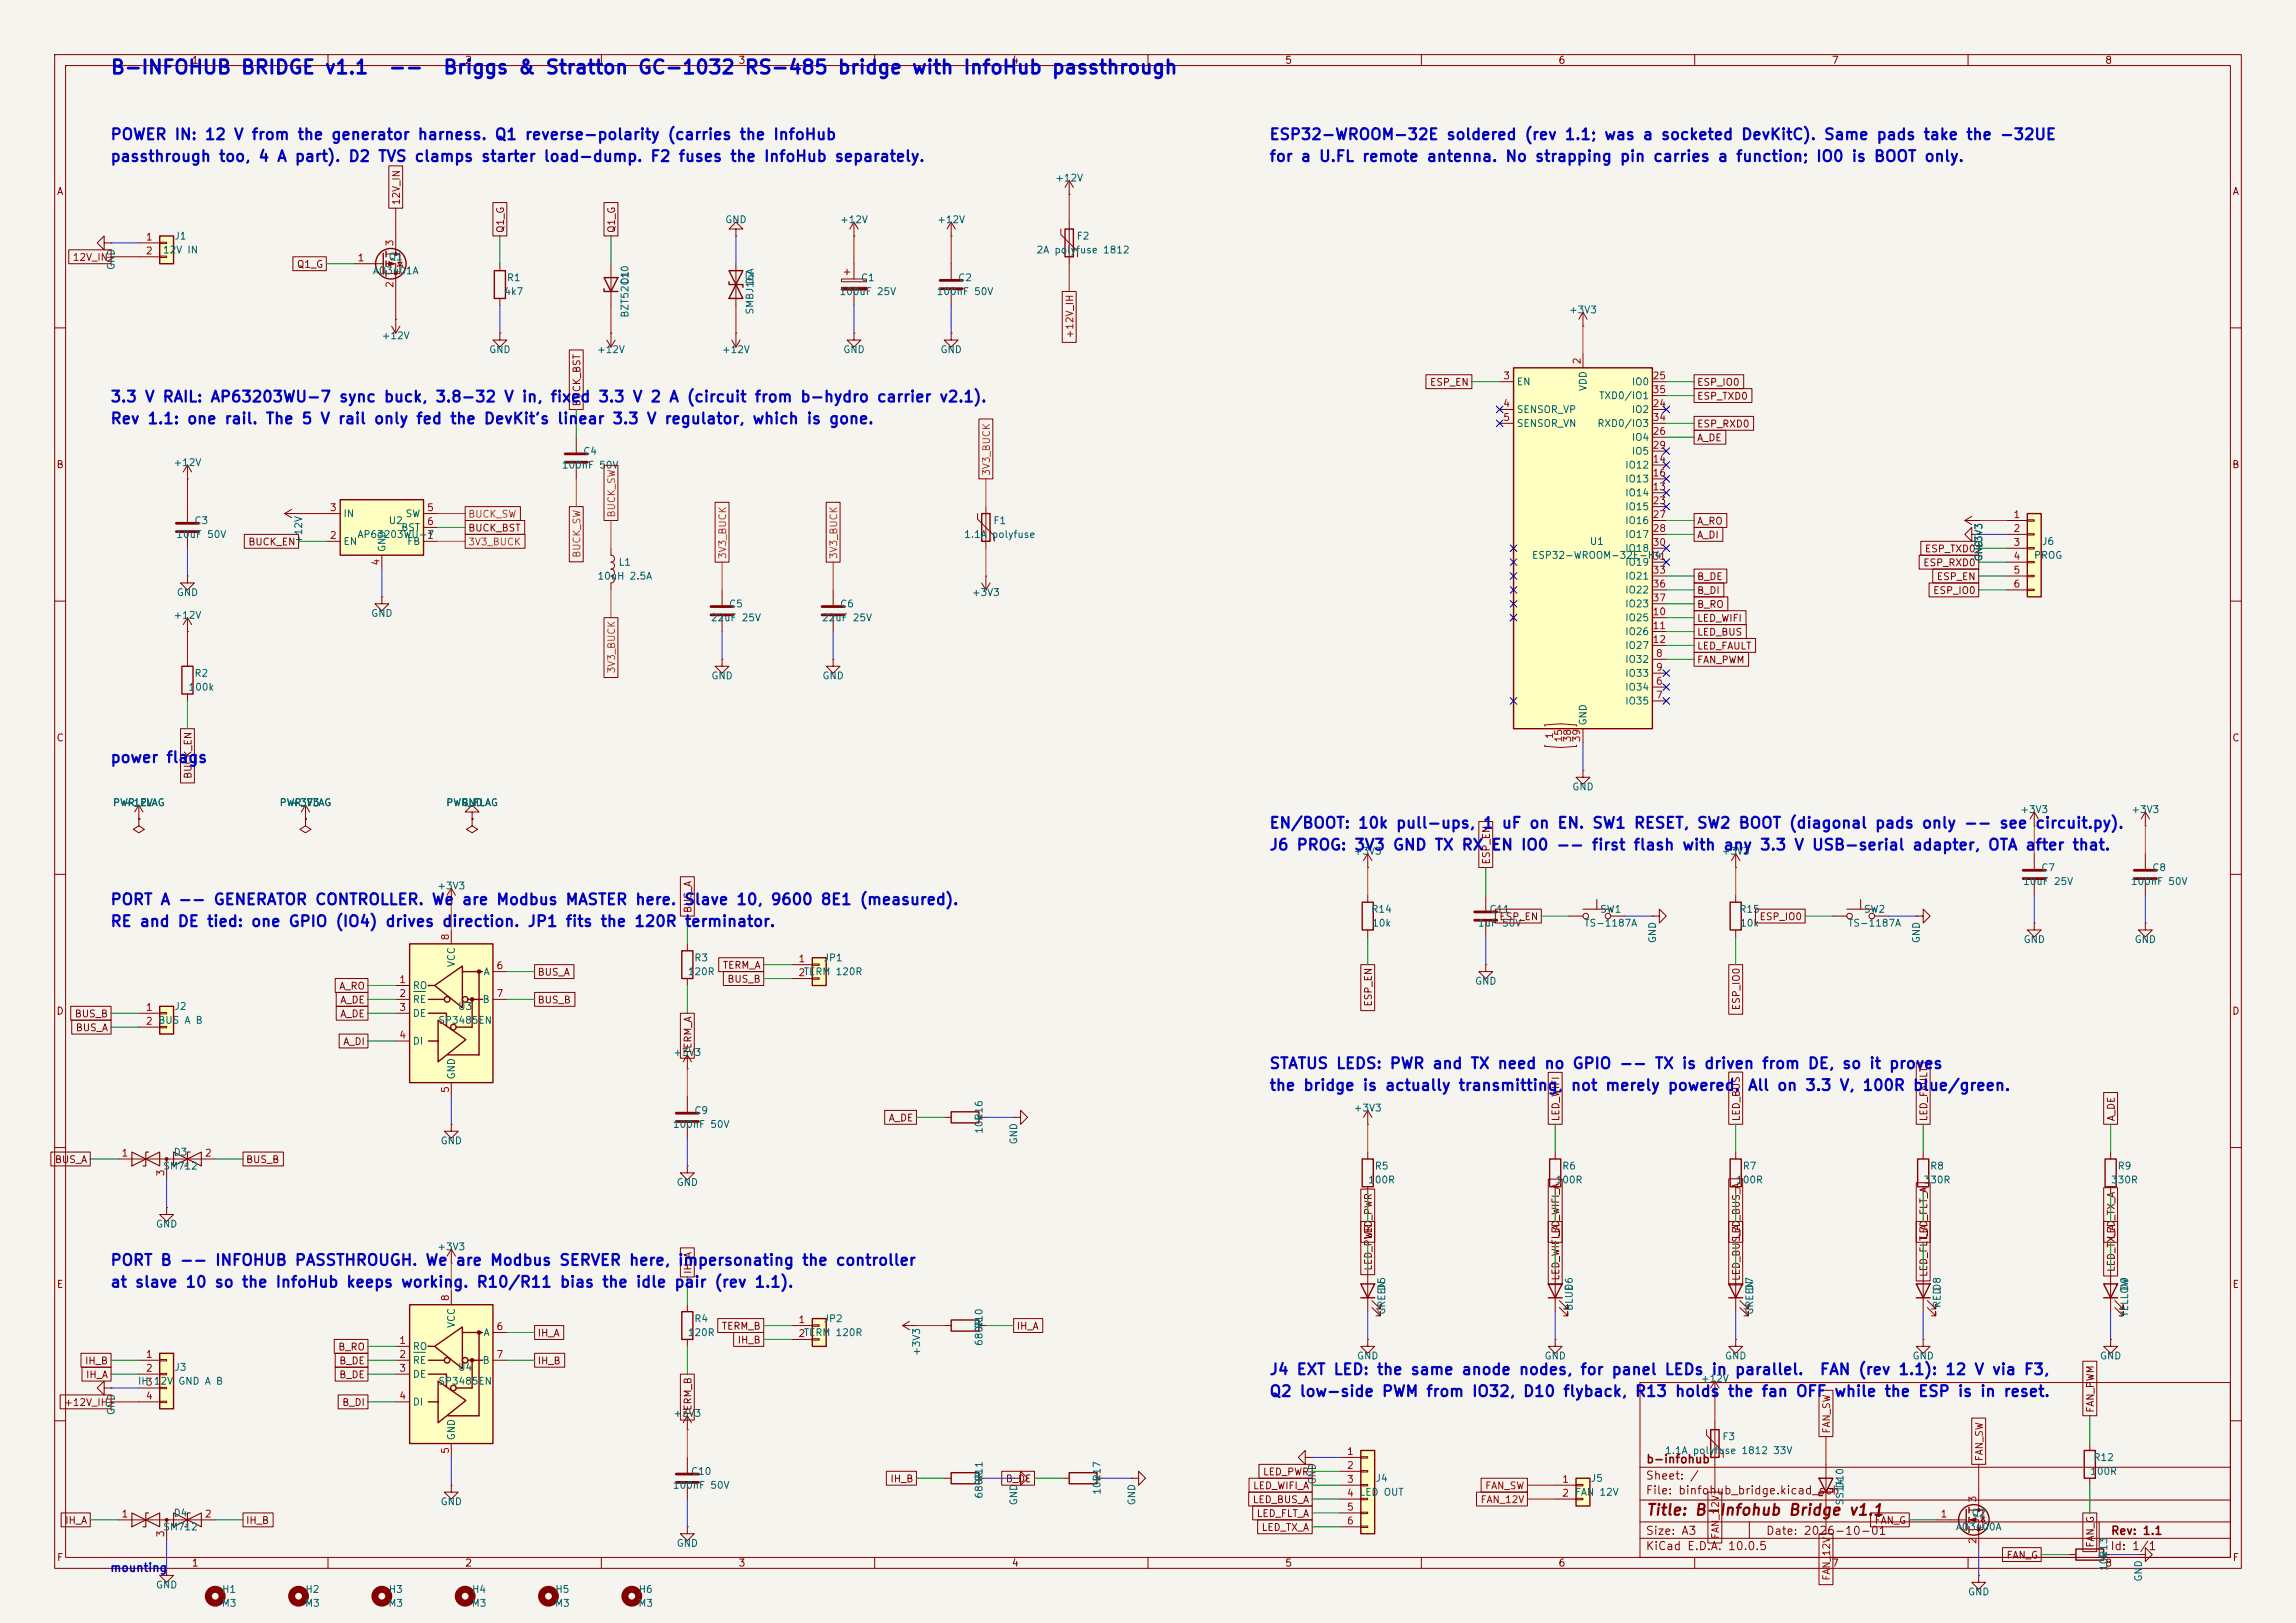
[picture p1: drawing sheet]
<svg xmlns="http://www.w3.org/2000/svg" width="420mm" height="297mm" viewBox="0 0 420 297" stroke-linecap="round" stroke-linejoin="round" font-family="sans-serif">
<defs><g id="words">
<g font-size="2.5" fill="#0000c2">
<text x="20.1" y="14.2">B-INFOHUB BRIDGE v1.1</text>
<text x="70.9" y="14.2">--</text>
<text x="80.9" y="14.2">Briggs &amp; Stratton GC-1032 RS-485 bridge with InfoHub passthrough</text>
</g>
<g font-size="2" fill="#0000c2">
<text x="20.1" y="26.1">POWER IN: 12 V from the generator harness. Q1 reverse-polarity (carries the InfoHub</text>
<text x="232.1" y="26.1">ESP32-WROOM-32E soldered (rev 1.1; was a socketed DevKitC). Same pads take the -32UE</text>
<text x="20.1" y="30.1">passthrough too, 4 A part). D2 TVS clamps starter load-dump. F2 fuses the InfoHub separately.</text>
<text x="232.1" y="30.1">for a U.FL remote antenna. No strapping pin carries a function; IO0 is BOOT only.</text>
<text x="20.1" y="74.1">3.3 V RAIL: AP63203WU-7 sync buck, 3.8-32 V in, fixed 3.3 V 2 A (circuit from b-hydro carrier v2.1).</text>
<text x="20.1" y="78.1">Rev 1.1: one rail. The 5 V rail only fed the DevKit's linear 3.3 V regulator, which is gone.</text>
<text x="20.1" y="140.1">power flags</text>
<text x="232.1" y="152.1">EN/BOOT: 10k pull-ups,</text>
<text x="271.1" y="152.1">1</text>
<text x="274.5" y="152.1">uF on EN. SW1 RESET, SW2 BOOT (diagonal pads only -- see</text>
<text x="372.2" y="152.1">circuit.py).</text>
<text x="232.1" y="156.1">J6 PROG: 3V3 GND TX RX EN IO0 -- first flash with any 3.3 V USB-serial adapter, OTA after that.</text>
<text x="20.1" y="166.1">PORT A -- GENERATOR CONTROLLER. We are Modbus MASTER here.</text>
<text x="125" y="166.1">Slave 10, 9600 8E1 (measured).</text>
<text x="20.1" y="170.1">RE and DE tied: one GPIO (IO4) drives direction. JP1 fits the 120R terminator.</text>
<text x="232.1" y="196.1">STATUS LEDS: PWR and TX need no GPIO -- TX is driven from DE, so it proves</text>
<text x="232.1" y="200.1">the bridge is actually transmitting,</text>
<text x="287.2" y="200.1">not merely powered.</text>
<text x="319.6" y="200.1">All on 3.3 V, 100R blue/green.</text>
<text x="20.1" y="232.1">PORT B -- INFOHUB PASSTHROUGH. We</text>
<text x="83.2" y="232.1">are Modbus SERVER here, impersonating the controller</text>
<text x="20.1" y="236.1">at slave 10 so the InfoHub keeps working. R10/R11 bias the idle pair (rev 1.1).</text>
<text x="232.1" y="252.1">J4 EXT LED: the same anode nodes, for panel LEDs in parallel.</text>
<text x="232.1" y="256.1">Q2 low-side PWM from IO32, D10 flyback, R13 holds the fan OFF</text>
<text x="332.7" y="252.1">FAN (rev 1.1): 12 V via F3,</text>
<text x="335.4" y="256.1">while the ESP is in reset.</text>
</g>
<text font-size="2" fill="#840000" x="301" y="277.8">Title: B-Infohub Bridge v1.1</text>
<g font-size="1.5" fill="#840000">
<text x="301" y="268.1">b-infohub</text>
<text x="300.9" y="273.8">File: binfohub_bridge.kicad_sch</text>
<text x="300.9" y="271.1">Sheet: /</text>
<text x="300.9" y="281.2">Size: A3</text>
<text x="322.9" y="281.2">Date: 2026-10-01</text>
<text x="386" y="281.2">Rev: 1.1</text>
<text x="300.9" y="284">KiCad E.D.A. 10.0.5</text>
<text x="385.9" y="284">Id: 1/1</text>
</g>
<text font-size="1.5" fill="#0000c2" x="20" y="288">mounting</text>
<g font-size="1.3" fill="#840000">
<text x="35" y="12">1</text>
<text x="85" y="12">2</text>
<text x="135" y="12">3</text>
<text x="185" y="12">4</text>
<text x="235" y="12">5</text>
<text x="285" y="12">6</text>
<text x="335" y="12">7</text>
<text x="385" y="12">8</text>
<text x="10.3" y="36">A</text>
<text x="408.3" y="36">A</text>
<text x="92.5" y="42.7" transform="rotate(-90 92.5 42.7)">Q1_G</text>
<text x="112.8" y="42.7" transform="rotate(-90 112.8 42.7)">Q1_G</text>
<text x="54.2" y="49.3">Q1_G</text>
<text x="261.5" y="70.9">ESP_EN</text>
<text x="310.3" y="70.9">ESP_IO0</text>
<text x="106.5" y="74.5" transform="rotate(-90 106.5 74.5)">BUCK_BST</text>
<text x="310.3" y="73.4">ESP_TXD0</text>
<text x="310.3" y="78.5">ESP_RXD0</text>
<text x="310.3" y="81.1">A_DE</text>
<text x="10.2" y="86">B</text>
<text x="408.2" y="86">B</text>
<text x="45.3" y="100.1">BUCK_EN</text>
<text x="85.5" y="97.6">BUCK_BST</text>
<text x="310.3" y="98.8">A_DI</text>
<text x="310.3" y="96.3">A_RO</text>
<text x="352" y="101.4">ESP_TXD0</text>
<text x="310.3" y="106.5">B_DE</text>
<text x="351.7" y="103.9">ESP_RXD0</text>
<text x="354.2" y="106.5">ESP_EN</text>
<text x="310.3" y="111.5">B_RO</text>
<text x="310.3" y="109">B_DI</text>
<text x="353.5" y="109">ESP_IO0</text>
<text x="310.3" y="119.2">LED_FAULT</text>
<text x="310.3" y="116.6">LED_BUS</text>
<text x="310.3" y="114.1">LED_WIFI</text>
<text x="310.3" y="121.7">FAN_PWM</text>
<text x="10.2" y="136">C</text>
<text x="408.2" y="136">C</text>
<text x="35.3" y="142.6" transform="rotate(-90 35.3 142.6)">BUCK_EN</text>
<text x="272.8" y="158.3" transform="rotate(-90 272.8 158.3)">ESP_EN</text>
<text x="126.8" y="167.2" transform="rotate(-90 126.8 167.2)">BUS_A</text>
<text x="274.2" y="168.7">ESP_EN</text>
<text x="321.8" y="168.7">ESP_IO0</text>
<text x="98.2" y="178.9">BUS_A</text>
<text x="132.1" y="177.6">TERM_A</text>
<text x="10.2" y="186">D</text>
<text x="61.9" y="181.4">A_RO</text>
<text x="62.1" y="183.9">A_DE</text>
<text x="98.2" y="183.9">BUS_B</text>
<text x="132.9" y="180.1">BUS_B</text>
<text x="251.2" y="184.3" transform="rotate(-90 251.2 184.3)">ESP_EN</text>
<text x="318.6" y="185" transform="rotate(-90 318.6 185)">ESP_IO0</text>
<text x="408.2" y="186">D</text>
<text x="13.6" y="186.5">BUS_B</text>
<text x="13.8" y="189">BUS_A</text>
<text x="62.1" y="186.5">A_DE</text>
<text x="62.7" y="191.6">A_DI</text>
<text x="126.8" y="193" transform="rotate(-90 126.8 193)">TERM_A</text>
<text x="162.5" y="205.5">A_DE</text>
<text x="285.5" y="205.3" transform="rotate(-90 285.5 205.3)">LED_WIFI</text>
<text x="318.6" y="205.3" transform="rotate(-90 318.6 205.3)">LED_BUS</text>
<text x="352.8" y="205.3" transform="rotate(-90 352.8 205.3)">LED_FAULT</text>
<text x="387.1" y="205.3" transform="rotate(-90 387.1 205.3)">A_DE</text>
<text x="9.9" y="213.1">BUS_A</text>
<text x="44.9" y="213.1">BUS_B</text>
<text x="251.2" y="226.9" transform="rotate(-90 251.2 226.9)">LED_PWR</text>
<text x="285.5" y="226.9" transform="rotate(-90 285.5 226.9)">LED_WIFI_A</text>
<text x="318.6" y="226.9" transform="rotate(-90 318.6 226.9)">LED_BUS_A</text>
<text x="352.8" y="226.9" transform="rotate(-90 352.8 226.9)">LED_FLT_A</text>
<text x="387.1" y="226.9" transform="rotate(-90 387.1 226.9)">LED_TX_A</text>
<text x="126.8" y="233.2" transform="rotate(-90 126.8 233.2)">IH_A</text>
<text x="251.2" y="232.6" transform="rotate(-90 251.2 232.6)">LED_PWR</text>
<text x="352.8" y="233.8" transform="rotate(-90 352.8 233.8)">LED_FLT_A</text>
<text x="387.1" y="232.9" transform="rotate(-90 387.1 232.9)">LED_TX_A</text>
<text x="10.3" y="236">E</text>
<text x="285.5" y="234.4" transform="rotate(-90 285.5 234.4)">LED_WIFI_A</text>
<text x="318.6" y="234.5" transform="rotate(-90 318.6 234.5)">LED_BUS_A</text>
<text x="408.3" y="236">E</text>
<text x="98.2" y="244.9">IH_A</text>
<text x="131.9" y="243.6">TERM_B</text>
<text x="185.9" y="243.6">IH_A</text>
<text x="15.4" y="250">IH_B</text>
<text x="61.8" y="247.4">B_RO</text>
<text x="61.9" y="250">B_DE</text>
<text x="98.2" y="250">IH_B</text>
<text x="134.8" y="246.2">IH_B</text>
<text x="15.6" y="252.5">IH_A</text>
<text x="61.9" y="252.5">B_DE</text>
<text x="62.5" y="257.6">B_DI</text>
<text x="126.8" y="259.2" transform="rotate(-90 126.8 259.2)">TERM_B</text>
<text x="383.3" y="258.6" transform="rotate(-90 383.3 258.6)">FAN_PWM</text>
<text x="162.8" y="271.6">IH_B</text>
<text x="183.9" y="271.6">B_DE</text>
<text x="229" y="275.4">LED_BUS_A</text>
<text x="229.1" y="272.8">LED_WIFI_A</text>
<text x="230.9" y="270.3">LED_PWR</text>
<text x="11.8" y="279.2">IH_A</text>
<text x="44.9" y="279.2">IH_B</text>
<text x="229.8" y="277.9">LED_FLT_A</text>
<text x="230.7" y="280.5">LED_TX_A</text>
<text x="342.8" y="279.2">FAN_G</text>
<text x="10.3" y="286">F</text>
<text x="35" y="287">1</text>
<text x="85" y="287">2</text>
<text x="135" y="287">3</text>
<text x="185" y="287">4</text>
<text x="235" y="287">5</text>
<text x="285" y="287">6</text>
<text x="335" y="287">7</text>
<text x="366.9" y="285.5">FAN_G</text>
<text x="383.3" y="283.3" transform="rotate(-90 383.3 283.3)">FAN_G</text>
<text x="385" y="287">8</text>
<text x="408.3" y="286">F</text>
</g>
<g font-size="1.3" fill="#006464">
<text x="192.9" y="33.5">+12V</text>
<text x="132.6" y="41.1">GND</text>
<text x="153.5" y="41.1">+12V</text>
<text x="171.3" y="41.1">+12V</text>
<text x="29.7" y="46.7">12V IN</text>
<text x="31.8" y="44.1">J1</text>
<text x="71" y="48">Q1</text>
<text x="189.5" y="46.7">2A polyfuse 1812</text>
<text x="196.8" y="44.1">F2</text>
<text x="21.3" y="49.5" transform="rotate(-90 21.3 49.5)">GND</text>
<text x="68.1" y="50.5">AO3401A</text>
<text x="92.6" y="51.8">R1</text>
<text x="115.3" y="52.2" transform="rotate(-90 115.3 52.2)">D1</text>
<text x="138.1" y="52.2" transform="rotate(-90 138.1 52.2)">D2</text>
<text x="157.4" y="51.8">C1</text>
<text x="175.2" y="51.8">C2</text>
<text x="92.1" y="54.3">4k7</text>
<text x="115.3" y="58.2" transform="rotate(-90 115.3 58.2)">BZT52C10</text>
<text x="138.1" y="57.7" transform="rotate(-90 138.1 57.7)">SMBJ16A</text>
<text x="153.5" y="54.3">100uF 25V</text>
<text x="171.2" y="54.3">100nF 50V</text>
<text x="286.9" y="57.7">+3V3</text>
<text x="69.7" y="62.4">+12V</text>
<text x="89.4" y="64.9">GND</text>
<text x="109.1" y="64.9">+12V</text>
<text x="132" y="64.9">+12V</text>
<text x="154.1" y="64.9">GND</text>
<text x="171.9" y="64.9">GND</text>
<text x="277.3" y="70.8">EN</text>
<text x="290.5" y="71.7" transform="rotate(-90 290.5 71.7)">VDD</text>
<text x="298.4" y="70.8">IO0</text>
<text x="277.3" y="75.9">SENSOR_VP</text>
<text x="292.4" y="73.4">TXD0/IO1</text>
<text x="298.4" y="75.9">IO2</text>
<text x="106.6" y="83.5">C4</text>
<text x="277.3" y="78.4">SENSOR_VN</text>
<text x="292.1" y="78.4">RXD0/IO3</text>
<text x="298.4" y="81">IO4</text>
<text x="298.4" y="83.5">IO5</text>
<text x="31.6" y="85.6">+12V</text>
<text x="102.7" y="86.1">100nF 50V</text>
<text x="297.2" y="86.1">IO12</text>
<text x="297.2" y="88.6">IO13</text>
<text x="62.7" y="94.9">IN</text>
<text x="74.1" y="94.9">SW</text>
<text x="297.2" y="91.1">IO14</text>
<text x="297.2" y="93.7">IO15</text>
<text x="32.1" y="98.8">10uF 50V</text>
<text x="35.5" y="96.2">C3</text>
<text x="55.6" y="99.6" transform="rotate(-90 55.6 99.6)">+12V</text>
<text x="62.7" y="100">EN</text>
<text x="65.3" y="98.8">AP63203WU-7</text>
<text x="70.8" y="101.1" transform="rotate(-90 70.8 101.1)">GND</text>
<text x="71" y="96.2">U2</text>
<text x="73.3" y="97.5">BST</text>
<text x="74.4" y="100">FB</text>
<text x="176.3" y="98.8">1.1A</text>
<text x="181.3" y="98.8">polyfuse</text>
<text x="181.6" y="96.2">F1</text>
<text x="290.7" y="100">U1</text>
<text x="297.2" y="96.2">IO16</text>
<text x="297.2" y="98.8">IO17</text>
<text x="297.2" y="101.3">IO18</text>
<text x="362.9" y="100.9" transform="rotate(-90 362.9 100.9)">+3V3</text>
<text x="373.4" y="100">J6</text>
<text x="109.2" y="106.4">10uH 2.5A</text>
<text x="113.1" y="103.8">L1</text>
<text x="280.1" y="102.6">ESP32-WROOM-32E-H4</text>
<text x="297.2" y="103.8">IO19</text>
<text x="297.2" y="106.4">IO21</text>
<text x="362.9" y="102.9" transform="rotate(-90 362.9 102.9)">GND</text>
<text x="372" y="102.6">PROG</text>
<text x="31.6" y="113.5">+12V</text>
<text x="32.2" y="109.4">GND</text>
<text x="67.8" y="113.2">GND</text>
<text x="129.9" y="114">22uF 25V</text>
<text x="133.3" y="111.5">C5</text>
<text x="150.2" y="114">22uF 25V</text>
<text x="153.6" y="111.5">C6</text>
<text x="177.7" y="109.4">+3V3</text>
<text x="297.2" y="114">IO25</text>
<text x="297.2" y="108.9">IO22</text>
<text x="297.2" y="111.5">IO23</text>
<text x="297.2" y="116.5">IO26</text>
<text x="297.2" y="119.1">IO27</text>
<text x="35.5" y="124.2">R2</text>
<text x="130" y="124.6">GND</text>
<text x="150.3" y="124.6">GND</text>
<text x="297.2" y="121.6">IO32</text>
<text x="297.2" y="124.2">IO33</text>
<text x="34.4" y="126.7">100k</text>
<text x="297.2" y="126.7">IO34</text>
<text x="297.2" y="129.2">IO35</text>
<text x="290.5" y="132.9" transform="rotate(-90 290.5 132.9)">GND</text>
<text x="20.6" y="147.8">PWR_FLAG</text>
<text x="22.7" y="147.8">+12V</text>
<text x="51" y="147.8">PWR_FLAG</text>
<text x="53.2" y="147.8">+3V3</text>
<text x="81.5" y="147.8">PWR_FLAG</text>
<text x="84.3" y="147.8">GND</text>
<text x="287.5" y="144.9">GND</text>
<text x="369.4" y="149.1">+3V3</text>
<text x="389.8" y="149.1">+3V3</text>
<text x="247.5" y="156.7">+3V3</text>
<text x="314.8" y="156.7">+3V3</text>
<text x="373.3" y="159.7">C7</text>
<text x="393.6" y="159.7">C8</text>
<text x="79.9" y="163.1">+3V3</text>
<text x="250.8" y="167.3">R14</text>
<text x="272.3" y="167.3">C11</text>
<text x="292.6" y="167.3">SW1</text>
<text x="318.1" y="167.3">R15</text>
<text x="340.8" y="167.3">SW2</text>
<text x="370" y="162.3">10uF 25V</text>
<text x="389.7" y="162.3">100nF 50V</text>
<text x="250.9" y="169.9">10k</text>
<text x="270.2" y="169.9">1uF 50V</text>
<text x="289.7" y="169.9">TS-1187A</text>
<text x="303.2" y="172.7" transform="rotate(-90 303.2 172.7)">GND</text>
<text x="318.2" y="169.9">10k</text>
<text x="337.9" y="169.9">TS-1187A</text>
<text x="351.5" y="172.7" transform="rotate(-90 351.5 172.7)">GND</text>
<text x="370" y="172.9">GND</text>
<text x="390.4" y="172.9">GND</text>
<text x="83.5" y="177.1" transform="rotate(-90 83.5 177.1)">VCC</text>
<text x="88.3" y="178.8">A</text>
<text x="125.7" y="178.8">120R</text>
<text x="126.9" y="176.2">R3</text>
<text x="150.5" y="176.2">JP1</text>
<text x="31.8" y="185.1">J2</text>
<text x="75.4" y="181.3">RO</text>
<text x="75.4" y="183.8">RE</text>
<text x="83.7" y="185.1">U3</text>
<text x="88.2" y="183.8">B</text>
<text x="269.7" y="180.5">GND</text>
<text x="75.4" y="186.4">DE</text>
<text x="75.4" y="191.5">DI</text>
<text x="80.1" y="187.7">SP3485EN</text>
<text x="83.5" y="197.6" transform="rotate(-90 83.5 197.6)">GND</text>
<text x="123.1" y="193.5">+3V3</text>
<text x="247.5" y="203.7">+3V3</text>
<text x="80.5" y="209.7">GND</text>
<text x="123" y="206.7">100nF 50V</text>
<text x="126.9" y="204.2">C9</text>
<text x="180" y="207.6" transform="rotate(-90 180 207.6)">10k</text>
<text x="180" y="205.2" transform="rotate(-90 180 205.2)">R16</text>
<text x="186.4" y="209.5" transform="rotate(-90 186.4 209.5)">GND</text>
<text x="29.7" y="214.3">SM712</text>
<text x="31.7" y="211.8">D3</text>
<text x="251.4" y="214.3">R5</text>
<text x="285.7" y="214.3">R6</text>
<text x="318.7" y="214.3">R7</text>
<text x="353" y="214.3">R8</text>
<text x="387.3" y="214.3">R9</text>
<text x="123.7" y="217.3">GND</text>
<text x="250.2" y="216.9">100R</text>
<text x="284.4" y="216.9">100R</text>
<text x="317.5" y="216.9">100R</text>
<text x="351.8" y="216.9">330R</text>
<text x="386" y="216.9">330R</text>
<text x="28.4" y="224.9">GND</text>
<text x="79.9" y="229.1">+3V3</text>
<text x="253.7" y="236.3" transform="rotate(-90 253.7 236.3)">D5</text>
<text x="288" y="236.3" transform="rotate(-90 288 236.3)">D6</text>
<text x="321" y="236.3" transform="rotate(-90 321 236.3)">D7</text>
<text x="355.3" y="239.5" transform="rotate(-90 355.3 239.5)">RED</text>
<text x="355.3" y="236.3" transform="rotate(-90 355.3 236.3)">D8</text>
<text x="389.6" y="236.3" transform="rotate(-90 389.6 236.3)">D9</text>
<text x="83.5" y="243.1" transform="rotate(-90 83.5 243.1)">VCC</text>
<text x="88.3" y="244.8">A</text>
<text x="125.7" y="244.8">120R</text>
<text x="126.9" y="242.3">R4</text>
<text x="150.5" y="242.3">JP2</text>
<text x="180" y="243.3" transform="rotate(-90 180 243.3)">R10</text>
<text x="253.7" y="240.7" transform="rotate(-90 253.7 240.7)">GREEN</text>
<text x="288" y="240" transform="rotate(-90 288 240)">BLUE</text>
<text x="321" y="240.7" transform="rotate(-90 321 240.7)">GREEN</text>
<text x="389.6" y="241.2" transform="rotate(-90 389.6 241.2)">YELLOW</text>
<text x="31.8" y="251.2">J3</text>
<text x="75.4" y="247.3">RO</text>
<text x="75.4" y="249.9">RE</text>
<text x="83.7" y="251.2">U4</text>
<text x="88.2" y="249.9">B</text>
<text x="168.6" y="248.2" transform="rotate(-90 168.6 248.2)">+3V3</text>
<text x="180" y="246.4" transform="rotate(-90 180 246.4)">680R</text>
<text x="248.1" y="249.1">GND</text>
<text x="282.4" y="249.1">GND</text>
<text x="315.4" y="249.1">GND</text>
<text x="349.7" y="249.1">GND</text>
<text x="384" y="249.1">GND</text>
<text x="25.1" y="253.7">IH</text>
<text x="32.5" y="253.7">GND A B</text>
<text x="75.4" y="252.4">DE</text>
<text x="75.4" y="257.5">DI</text>
<text x="80.1" y="253.7">SP3485EN</text>
<text x="311" y="253.2">+12V</text>
<text x="21.3" y="259.1" transform="rotate(-90 21.3 259.1)">GND</text>
<text x="83.5" y="263.7" transform="rotate(-90 83.5 263.7)">GND</text>
<text x="123.1" y="259.6">+3V3</text>
<text x="315" y="263.9">F3</text>
<text x="304.5" y="266.4">1.1A polyfuse 1812 33V</text>
<text x="382.8" y="267.7">R12</text>
<text x="80.5" y="275.7">GND</text>
<text x="123" y="272.7">100nF 50V</text>
<text x="126.3" y="270.2">C10</text>
<text x="180" y="274.4" transform="rotate(-90 180 274.4)">680R</text>
<text x="180" y="271.2" transform="rotate(-90 180 271.2)">R11</text>
<text x="186.4" y="275.6" transform="rotate(-90 186.4 275.6)">GND</text>
<text x="201.6" y="273.6" transform="rotate(-90 201.6 273.6)">10k</text>
<text x="201.6" y="271.2" transform="rotate(-90 201.6 271.2)">R17</text>
<text x="208" y="275.6" transform="rotate(-90 208 275.6)">GND</text>
<text x="241" y="271.8" transform="rotate(-90 241 271.8)">GND</text>
<text x="251.5" y="271.5">J4</text>
<text x="288" y="274">FAN 12V</text>
<text x="290.9" y="271.5">J5</text>
<text x="337.5" y="275.6" transform="rotate(-90 337.5 275.6)">SS14</text>
<text x="337.5" y="272.5" transform="rotate(-90 337.5 272.5)">D10</text>
<text x="382.2" y="270.2">100R</text>
<text x="29.7" y="280.4">SM712</text>
<text x="31.7" y="277.8">D4</text>
<text x="357.7" y="280.4">AO3400A</text>
<text x="360.6" y="277.8">Q2</text>
<text x="123.7" y="283.4">GND</text>
<text x="385.8" y="287.6" transform="rotate(-90 385.8 287.6)">10k</text>
<text x="385.8" y="285.2" transform="rotate(-90 385.8 285.2)">R13</text>
<text x="28.4" y="291">GND</text>
<text x="40.5" y="291.8">H1</text>
<text x="55.8" y="291.8">H2</text>
<text x="71" y="291.8">H3</text>
<text x="86.2" y="291.8">H4</text>
<text x="101.5" y="291.8">H5</text>
<text x="116.7" y="291.8">H6</text>
<text x="359.9" y="292.3">GND</text>
<text x="392.1" y="289.5" transform="rotate(-90 392.1 289.5)">GND</text>
<text x="40.5" y="294.3">M3</text>
<text x="55.7" y="294.3">M3</text>
<text x="70.9" y="294.3">M3</text>
<text x="86.2" y="294.3">M3</text>
<text x="101.4" y="294.3">M3</text>
<text x="116.7" y="294.3">M3</text>
</g>
<g font-size="1.3" fill="#c80000">
<text x="73.4" y="37.7" transform="rotate(-90 73.4 37.7)">12V_IN</text>
<text x="13.2" y="48">12V_IN</text>
<text x="196.6" y="62" transform="rotate(-90 196.6 62)">+12V_IH</text>
<text x="11.6" y="257.6">+12V_IH</text>
<text x="335.1" y="262.4" transform="rotate(-90 335.1 262.4)">FAN_SW</text>
<text x="363" y="267.5" transform="rotate(-90 363 267.5)">FAN_SW</text>
<text x="270.7" y="275.4">FAN_12V</text>
<text x="271.6" y="272.8">FAN_SW</text>
<text x="314.7" y="281.7" transform="rotate(-90 314.7 281.7)">FAN_12V</text>
<text x="335.1" y="289.4" transform="rotate(-90 335.1 289.4)">FAN_12V</text>
</g>
<g font-size="1.3" fill="#a90000">
<text x="26.6" y="44.3">1</text>
<text x="26.6" y="46.9">2</text>
<text x="72.3" y="45.2" transform="rotate(-90 72.3 45.2)">3</text>
<text x="65.3" y="48.1">1</text>
<text x="72.3" y="52.8" transform="rotate(-90 72.3 52.8)">2</text>
<text x="274.9" y="69.7">3</text>
<text x="289.4" y="66.8" transform="rotate(-90 289.4 66.8)">2</text>
<text x="302.2" y="69.7">25</text>
<text x="274.9" y="74.8">4</text>
<text x="274.9" y="77.3">5</text>
<text x="302.2" y="74.8">24</text>
<text x="302.2" y="77.3">34</text>
<text x="302.2" y="72.3">35</text>
<text x="302.2" y="79.9">26</text>
<text x="302.2" y="82.4">29</text>
<text x="302.2" y="85">14</text>
<text x="302.2" y="87.5">16</text>
<text x="60.2" y="93.8">3</text>
<text x="78" y="93.8">5</text>
<text x="302.2" y="90">13</text>
<text x="302.2" y="92.6">23</text>
<text x="302.2" y="95.1">27</text>
<text x="368.2" y="95.1">1</text>
<text x="60.2" y="98.9">2</text>
<text x="78" y="98.9">1</text>
<text x="78" y="96.4">6</text>
<text x="302.2" y="97.7">28</text>
<text x="302.2" y="100.2">30</text>
<text x="368.2" y="97.7">2</text>
<text x="368.2" y="100.2">3</text>
<text x="69.7" y="103.6" transform="rotate(-90 69.7 103.6)">4</text>
<text x="302.2" y="102.7">31</text>
<text x="302.2" y="105.3">33</text>
<text x="302.2" y="107.8">36</text>
<text x="368.2" y="102.7">4</text>
<text x="368.2" y="105.3">5</text>
<text x="368.2" y="107.8">6</text>
<text x="302.2" y="112.9">10</text>
<text x="302.2" y="110.4">37</text>
<text x="302.2" y="115.4">11</text>
<text x="302.2" y="118">12</text>
<text x="302.8" y="125.6">6</text>
<text x="302.8" y="120.5">8</text>
<text x="302.8" y="123.1">9</text>
<text x="302.8" y="128.1">7</text>
<text x="284.4" y="135.4" transform="rotate(-90 284.4 135.4)">1</text>
<text x="286" y="136" transform="rotate(-90 286 136)">15</text>
<text x="287.7" y="136" transform="rotate(-90 287.7 136)">38</text>
<text x="289.3" y="136" transform="rotate(-90 289.3 136)">39</text>
<text x="82.4" y="172.2" transform="rotate(-90 82.4 172.2)">8</text>
<text x="90.7" y="177.7">6</text>
<text x="146" y="176.4">1</text>
<text x="146" y="178.9">2TERM 120R</text>
<text x="26.6" y="185.3">1</text>
<text x="72.9" y="180.2">1</text>
<text x="72.9" y="182.7">2</text>
<text x="72.9" y="185.3">3</text>
<text x="90.7" y="182.7">7</text>
<text x="26.6" y="187.8">2 BUS A B</text>
<text x="72.9" y="190.4">4</text>
<text x="82.4" y="200.1" transform="rotate(-90 82.4 200.1)">5</text>
<text x="22.1" y="212">1</text>
<text x="30.3" y="215.4" transform="rotate(-90 30.3 215.4)">3</text>
<text x="37.4" y="212">2</text>
<text x="82.4" y="238.2" transform="rotate(-90 82.4 238.2)">8</text>
<text x="90.7" y="243.7">6</text>
<text x="146" y="242.4">1</text>
<text x="146" y="245">2TERM 120R</text>
<text x="26.6" y="248.8">1</text>
<text x="26.6" y="251.3">2</text>
<text x="72.9" y="246.2">1</text>
<text x="72.9" y="248.8">2</text>
<text x="72.9" y="251.3">3</text>
<text x="90.7" y="248.8">7</text>
<text x="26.6" y="253.9">312V</text>
<text x="26.6" y="256.4">4</text>
<text x="72.9" y="256.4">4</text>
<text x="82.4" y="266.2" transform="rotate(-90 82.4 266.2)">5</text>
<text x="246.3" y="266.6">1</text>
<text x="246.3" y="269.1">2</text>
<text x="246.3" y="271.6">3</text>
<text x="246.3" y="274.2">4 LED OUT</text>
<text x="285.7" y="271.6">1</text>
<text x="285.7" y="274.2">2</text>
<text x="361.8" y="275.1" transform="rotate(-90 361.8 275.1)">3</text>
<text x="22.1" y="278">1</text>
<text x="30.3" y="281.4" transform="rotate(-90 30.3 281.4)">3</text>
<text x="37.4" y="278">2</text>
<text x="246.3" y="276.7">5</text>
<text x="246.3" y="279.3">6</text>
<text x="354.9" y="278">1</text>
<text x="361.8" y="282.7" transform="rotate(-90 361.8 282.7)">2</text>
</g>
<g font-size="1.3" fill="#c86400">
<text x="181.4" y="87.2" transform="rotate(-90 181.4 87.2)">3V3_BUCK</text>
<text x="85.5" y="95">BUCK_SW</text>
<text x="112.8" y="94.8" transform="rotate(-90 112.8 94.8)">BUCK_SW</text>
<text x="85.5" y="100.1">3V3_BUCK</text>
<text x="106.5" y="102.2" transform="rotate(-90 106.5 102.2)">BUCK_SW</text>
<text x="133.1" y="102.4" transform="rotate(-90 133.1 102.4)">3V3_BUCK</text>
<text x="153.5" y="102.4" transform="rotate(-90 153.5 102.4)">3V3_BUCK</text>
<text x="112.8" y="123.3" transform="rotate(-90 112.8 123.3)">3V3_BUCK</text>
</g>
</g></defs>
<path d="M0 0h420v297h-420z" fill="#f5f4ef" stroke="#f5f4ef" stroke-width=".18"/>
<g fill="none" stroke="#840000" stroke-width=".18">
<path d="M10 10h400v277h-400zM12 12h396v273h-396zM60 10v2M110 10v2M160 10v2M210 10v2M260 10v2M310 10v2M360 10v2M10 60h2M408 60h2M10 110h2"/>
<path d="M408 110h2M10 160h2M408 160h2M10 210h2M408 210h2M300 253h108v32h-108zM10 260h2M300 278.5h108M300 274.5h108M300 268.5h108M320 278.5v3M384 278.5v6.5"/>
<path d="M408 260h2M60 285v2M110 285v2M160 285v2M210 285v2M260 285v2M300 281.5h108M310 285v2M360 285v2"/>
</g>
<circle cx="39.4" cy="292.1" r="1.27" fill="none" stroke="#840000" stroke-width="1.3"/>
<path d="M29.2 43.2h2.5v5.1h-2.5z" fill="#ffffc2"/>
<g fill="none" stroke="#840000" stroke-width=".25">
<path d="M29.2 43.2h2.5v5.1h-2.5zM384.8 234.9h2.5l-1.2 2.6zM384.8 237.5h2.5M332.7 270.5h2.6l-1.3 2.5zM334.6 272.4h.7v.6h-2.6v.7h.7M359.7 276.2v3.8M360.2 275.8v1.1M360.2 277.6v1M360.2 279.4v1M381.3 265.4h2v5.1h-2zM379.7 283.5h5.1v2h-5.1z"/>
<circle cx="361.1" cy="278.1" r="2.79"/>
</g>
<g fill="none" stroke="#840000" stroke-width=".18">
<path d="M25.4 44.5h3.8M25.4 47h3.8M29.2 44.3h1.3v.3h-1.3zM29.2 46.9h1.3v.2h-1.3zM25.4 149.9v1.2l1 .7-1 .6-1-.6 1-.7M25.4 149.9h.1M25.4 147.3l-.8 1.3M25.4 147.3l.8 1.3M25.4 147.3v2.6M86.4 148.6h1.2l-1.2-1.3-1.3 1.3h1.3v1.3M86.4 149.9h.1M86.4 149.9v1.2l1 .7-1 .6-1.1-.6 1.1-.7"/>
<path d="M82.5 165.1h.1M82.5 162.6l-.7 1.2M82.5 162.6l.8 1.2M82.5 162.6v2.5M386.1 232.4v7.6M386.8 239.3l1.6 1.5v-.8v.8h-.8M386.8 238l1.6 1.5v-.7v.7h-.8M386.1 245.1v1.3h1.2l-1.2 1.2-1.3-1.2h1.3M386.1 245.1h.1M334 268v7.6M354.3 278.1h5.4M360.2 276.4h2.5v3.5h-2.5"/>
<path d="M360.2 278.1h1.7v5.1M361.9 273v3.4M362.3 277.7h.8M362.7 277.7l.4 .7h-.8zM382.3 264.2v1.2M382.3 270.5v1.3M361.9 288.3v1.3h1.3l-1.3 1.2-1.2-1.2h1.2M361.9 288.3h.1M378.5 284.5h1.2M384.8 284.5h1.3M391.2 284.5h1.2v-1.3l1.3 1.3-1.3 1.2v-1.2M391.2 284.5h.1"/>
</g>
<g fill="#840000" stroke="#840000" stroke-width=".18">
<path d="M360.4 278.1l1-.4v.8z"/>
<circle cx="361.9" cy="276.4" r=".25"/>
<circle cx="361.9" cy="279.9" r=".25"/>
</g>
<path d="M29.2 184.2h2.5v5h-2.5z" fill="#ffffc2"/>
<path d="M249.2 165.1h2v5.1h-2zM29.2 184.2h2.5v5h-2.5zM249.2 212.1h2v5.1h-2zM283.5 212.1h2v5.1h-2zM316.2 234.9h2.6l-1.3 2.6zM316.2 237.5h2.6M350.5 234.9h2.6l-1.3 2.6zM350.5 237.5h2.6M312.9 261.6h1.6v5.1h-1.6z" fill="none" stroke="#840000" stroke-width=".25"/>
<g fill="none" stroke="#840000" stroke-width=".18">
<path d="M55.9 149.9h.1M55.9 149.9v1.2l1 .7-1 .6-1-.6 1-.7M55.9 147.3l-.8 1.3M55.9 147.3l.7 1.3M55.9 147.3v2.6M250.2 163.8v1.3M250.2 170.2v1.3M271.8 176.5v1.3h1.2l-1.2 1.3-1.3-1.3h1.3M271.8 176.5h.1M271.8 163.8v2.8M271.8 168.7v2.8M287 167.6h2.6"/>
<path d="M289.6 166.4h5M292.1 164.6v1.8M294.6 167.6h2.6M25.4 185.4h3.8M25.4 188h3.8M29.2 185.3h1.3v.2h-1.3zM29.2 187.8h1.3v.3h-1.3zM21.6 212.1h17.8M30.5 212.1v3.8M250.2 205.7h.1M250.2 203.2l-.8 1.3M250.2 203.2l.8 1.3"/>
<path d="M250.2 203.2v2.5M250.2 210.8v1.3M250.2 217.2v1.2M284.5 210.8v1.3M284.5 217.2v1.2M317.5 232.4v7.6M318.3 239.3l1.5 1.5v-.8v.8h-.8M318.3 238l1.5 1.5v-.7v.7h-.8M351.8 232.4v7.6M352.6 239.3l1.5 1.5v-.8v.8h-.8M352.6 238l1.5 1.5v-.7v.7h-.8M313.7 255.3h.1"/>
<path d="M313.7 252.7l-.8 1.3M313.7 252.7l.8 1.3M313.7 252.7v2.6M317.5 245.1v1.3h1.3l-1.3 1.2-1.3-1.2h1.3M317.5 245.1h.1M351.8 245.1v1.3h1.3l-1.3 1.2-1.3-1.2h1.3M351.8 245.1h.1M312.2 261.6v1l3 3.1v1M313.7 260.3v7.7"/>
<circle cx="290.1" cy="167.6" r=".51"/>
<circle cx="294.1" cy="167.6" r=".51"/>
</g>
<path d="M269.7 166.9h4.1M269.7 168.4h4.1" fill="none" stroke="#840000" stroke-width=".51"/>
<path d="M24.1 210.8v2.6l5.1-2.6v2.6zM27.2 210.8h-.5v2.6h-.5M31.7 210.8l5.1 2.6v-2.6l-5.1 2.6zM34.8 210.8h-.5v2.6h-.5" fill="none" stroke="#840000" stroke-width=".2"/>
<circle cx="30.5" cy="212.1" r=".25" fill="#840000" stroke="#840000" stroke-width=".18"/>
<path d="M288.3 270.5h2.5v5.1h-2.5z" fill="#ffffc2"/>
<path d="M288.3 270.5h2.5v5.1h-2.5z" fill="none" stroke="#840000" stroke-width=".25"/>
<path d="M82.5 205.7v1.3h1.3l-1.3 1.3-1.2-1.3h1.2M82.5 205.7h.1M284.5 271.8h3.8M284.5 274.3h3.8M288.3 271.7h1.3v.2h-1.3zM288.3 274.2h1.3v.2h-1.3z" fill="none" stroke="#840000" stroke-width=".18"/>
<path d="M74.9 172.7h15.3v25.4h-15.3z" fill="#ffffc2"/>
<g fill="none" stroke="#840000" stroke-width=".25">
<path d="M74.9 172.7h15.3v25.4h-15.3zM84.6 177.8h3.7M87.6 177.8v15.2h-5.7M78.4 185.4h3.3v2.3M78.4 182.9h2.9M78.4 190.5h1.6M78.5 180.3h-.1h1M79.5 180.3l5.1-3.5v7.6zM80.1 186.7l5.1 3.5-5.1 4.1zM85.6 182.9h2.7M86.4 182.9v5.1h-3"/>
<circle cx="81.8" cy="182.9" r=".51"/>
<circle cx="82.9" cy="188" r=".51"/>
<circle cx="85.1" cy="182.9" r=".51"/>
</g>
<g fill="#840000" stroke="#840000" stroke-width=".25">
<circle cx="86.4" cy="182.9" r=".28"/>
<circle cx="87.6" cy="177.8" r=".28"/>
</g>
<path d="M82.5 170.2v2.5M90.2 177.8h2.5M72.4 180.3h2.5M72.4 182.9h2.5M72.4 185.4h2.5M72.4 190.5h2.5M82.5 198.1v2.6M90.2 182.9h2.5M238.8 266.7v-1.3l-1.3 1.3 1.3 1.3v-1.3h1.2M240 266.7h.1" fill="none" stroke="#840000" stroke-width=".18"/>
<path d="M75.7 181.4h2.1" fill="none" stroke="#006464" stroke-width=".18"/>
<path d="M248.9 265.4h2.6v15.3h-2.6z" fill="#ffffc2"/>
<path d="M316.5 165.1h2v5.1h-2zM316.5 212.1h2v5.1h-2zM350.8 212.1h2v5.1h-2zM385.1 212.1h2v5.1h-2zM248.9 234.9h2.6l-1.3 2.6zM248.9 237.5h2.6M283.2 234.9h2.5l-1.2 2.6zM283.2 237.5h2.5M248.9 265.4h2.6v15.3h-2.6z" fill="none" stroke="#840000" stroke-width=".25"/>
<g fill="none" stroke="#840000" stroke-width=".18">
<path d="M34.3 92.7v2.8M34.3 97.5v2.8M52.1 94l1.2 .7M52.1 94h2.5M53.3 93.2l-1.2 .8M54.6 94h.1M105.4 80v2.8M105.4 84.8v2.8M69.8 109.2v1.3h1.3l-1.3 1.3-1.2-1.3h1.2M69.8 109.2h.1M111.8 100.3v1.3a.64 .64 0 0 1 .6 .6 .64 .64 0 0 1-.6 .7M111.8 102.9a.64 .64 0 0 1 .6 .6 .64 .64 0 0 1-.6 .6 .64 .64 0 0 1 .6 .7 .64 .64 0 0 1-.6 .6 .64 .64 0 0 1 .6 .7 .64 .64 0 0 1-.6 .6v1.3"/>
<path d="M317.5 158.8h.1M317.5 156.2l-.8 1.3M317.5 156.2l.8 1.3M317.5 156.2v2.6M302.3 167.6h1.2v-1.2l1.3 1.2-1.3 1.3v-1.3M302.3 167.6h.1M317.5 163.8v1.3M317.5 170.2v1.3M335.3 167.6h2.5M337.8 166.4h5.1M340.4 164.6v1.8M342.9 167.6h2.5"/>
<path d="M350.5 167.6h1.3v-1.2l1.3 1.2-1.3 1.3v-1.3M350.5 167.6h.1M317.5 210.8v1.3M317.5 217.2v1.2M351.8 210.8v1.3M351.8 217.2v1.2M386.1 210.8v1.3M386.1 217.2v1.2M250.2 232.4v7.6M251 239.3l1.5 1.5v-.8v.8h-.8M251 238l1.5 1.5v-.7v.7h-.8M284.5 232.4v7.6"/>
<path d="M285.2 239.3l1.6 1.5v-.8v.8h-.8M285.2 238l1.6 1.5v-.7v.7h-.8M250.2 245.1v1.3h1.3l-1.3 1.2-1.3-1.2h1.3M250.2 245.1h.1M284.5 245.1v1.3h1.2l-1.2 1.2-1.3-1.2h1.3M284.5 245.1h.1M245.1 266.7h3.8M245.1 269.2h3.8M245.1 271.8h3.8M245.1 274.3h3.8M245.1 276.9h3.8M245.1 279.4h3.8"/>
<path d="M248.9 266.6h1.3v.2h-1.3zM248.9 269.1h1.3v.3h-1.3zM248.9 271.7h1.3v.2h-1.3zM248.9 274.2h1.3v.2h-1.3zM248.9 276.7h1.3v.3h-1.3zM248.9 279.3h1.3v.2h-1.3z"/>
<circle cx="338.3" cy="167.6" r=".51"/>
<circle cx="342.4" cy="167.6" r=".51"/>
</g>
<path d="M32.3 95.8h4M32.3 97.3h4M103.4 83.1h4M103.4 84.6h4" fill="none" stroke="#840000" stroke-width=".51"/>
<path d="M62.2 91.4h15.3v10.2h-15.3z" fill="#ffffc2"/>
<path d="M62.2 91.4h15.3v10.2h-15.3z" fill="none" stroke="#840000" stroke-width=".25"/>
<path d="M59.7 99.1h2.5M59.7 94h2.5M77.5 99.1h2.5M77.5 94h2.5M77.5 96.5h2.5M69.8 101.6v2.5M250.2 158.8h.1M250.2 156.2l-.8 1.3M250.2 156.2l.8 1.3M250.2 156.2v2.6" fill="none" stroke="#840000" stroke-width=".18"/>
<path d="M276.9 67.3h25.4v66.1h-25.4z" fill="#ffffc2"/>
<path d="M276.9 67.3h25.4v66.1h-25.4z" fill="none" stroke="#840000" stroke-width=".25"/>
<g fill="none" stroke="#840000" stroke-width=".18">
<path d="M274.3 69.9h2.6M274.3 74.9h2.6M274.3 77.5h2.6M289.6 64.8v2.5M302.3 69.9h2.5M302.3 74.9h2.5M302.3 77.5h2.5M302.3 72.4h2.5M302.3 90.2h2.5M302.3 85.1h2.5M302.3 87.6h2.5M302.3 92.7h2.5"/>
<path d="M302.3 80h2.5M302.3 95.3h2.5M302.3 97.8h2.5M302.3 82.6h2.5M359.4 95.3h2.5M359.4 95.3l1.3 .7M360.7 94.5l-1.3 .8M361.9 95.3h.1M302.3 113h2.5M302.3 115.6h2.5M302.3 118.1h2.5M302.3 100.3h2.5"/>
<path d="M302.3 102.9h2.5M302.3 105.4h2.5M302.3 108h2.5M302.3 110.5h2.5M289.6 133.4v2.5M302.3 125.7h2.5M302.3 128.3h2.5M302.3 120.7h2.5M302.3 123.2h2.5M289.6 141v1.2h1.2l-1.2 1.3-1.3-1.3h1.3M289.6 141h.1"/>
</g>
<path d="M282.6 132.9v-.2l2.9-.2 2.9 .2v.2M282.6 136.4v.2l2.9 .2 2.9-.2v-.2" fill="none" stroke="#a90000" stroke-width=".18"/>
<path d="M370.8 94h2.6v15.2h-2.6z" fill="#ffffc2"/>
<g fill="none" stroke="#840000" stroke-width=".25">
<path d="M70.1 46.4v3.8M70.6 46v1M70.6 47.8v1M70.6 49.5v1M90.4 49.5h2.1v5.1h-2.1zM110.5 52.8v.5h2.5M110.5 50.8h2.5l-1.2 2.5zM133.3 49.5h2.6l-2.6 5.1h2.6zM133.3 51.6v.5h2.6v.5M194.8 41.9h1.5v5.1h-1.5zM179.6 94h1.5v5.1h-1.5zM370.8 94h2.6v15.2h-2.6z"/>
<path d="M33.3 121.9h2v5.1h-2zM124.7 174h2v5.1h-2z"/>
<circle cx="71.5" cy="48.3" r="2.79"/>
</g>
<g fill="none" stroke="#840000" stroke-width=".18">
<path d="M195.6 35.6h.1M195.6 33l-.8 1.3M195.6 33l.7 1.3M195.6 33v2.6M19 44.5v-1.3l-1.2 1.3 1.2 1.2v-1.2h1.3M20.3 44.5h.1M64.8 48.3h5.3M70.6 46.5h2.6v3.5h-2.6M70.6 48.3h1.8v5M71.6 59.7l.8 1.3M72.4 58.4h.1M72.4 43.2v3.3"/>
<path d="M72.4 58.4v2.6M72.8 48h.7l-.3 .6zM73.2 59.7l-.8 1.3M73.7 48.5l-.2 .1h-.7l-.2 .2M91.4 48.3v1.2M91.4 54.6v1.3M111.8 48.3v7.6M134.6 41.9h1.3l-1.3-1.3-1.3 1.3h1.3v1.3M134.6 43.2h.1M134.6 48.3v7.6M156.2 43.2h.1M156.2 40.6l-.8 1.3"/>
<path d="M156.2 40.6l.8 1.3M156.2 40.6v2.6M174 43.2h.1M174 40.6l-.8 1.3M174 40.6l.8 1.3M174 40.6v2.6M194.1 41.9v1l3 3.1v1M195.6 40.6v7.7M289.6 59.7h.1M289.6 57.2l-.8 1.2M289.6 57.2l.7 1.2M289.6 57.2v2.5"/>
<path d="M91.4 61v1.2h1.3l-1.3 1.3-1.2-1.3h1.2M91.4 61h.1M111 62.2l.8 1.3M111.8 61h.1M111.8 61v2.5M112.5 62.2l-.7 1.3M133.9 62.2l.7 1.3M134.6 61h.1M134.6 61v2.5M135.4 62.2l-.8 1.3M156.2 61v1.2h1.3l-1.3 1.3-1.3-1.3h1.3M156.2 61h.1"/>
<path d="M34.3 87.6h.1M34.3 85.1v2.5M34.3 85.1l-.8 1.3M34.3 85.1l.8 1.3M178.8 94v1l3.1 3v1.1M180.3 92.7v7.6M360.7 97.8v-1.3l-1.3 1.3 1.3 1.3v-1.3h1.2M361.9 97.8h.1M367 95.3h3.8M367 97.8h3.8M370.8 95.1h1.3v.3h-1.3zM370.8 97.7h1.3v.2h-1.3z"/>
<path d="M34.3 115.6h.1M34.3 105.4v1.3h1.3l-1.3 1.3-1.3-1.3h1.3M34.3 105.4h.1M34.3 113v2.6M34.3 113l-.8 1.3M34.3 113l.8 1.3M132.1 108v2.7M132.1 112.8v2.8M152.4 108v2.7M152.4 112.8v2.8M179.6 106.7l.7 1.3M180.3 105.4h.1"/>
<path d="M180.3 105.4v2.6M181.1 106.7l-.8 1.3M367 100.3h3.8M367 102.9h3.8M367 105.4h3.8M367 108h3.8M370.8 100.2h1.3v.3h-1.3zM370.8 102.7h1.3v.3h-1.3zM370.8 105.3h1.3v.2h-1.3zM370.8 107.8h1.3v.3h-1.3zM34.3 120.7v1.2M34.3 127v1.3"/>
<path d="M132.1 120.7v1.2h1.2l-1.2 1.3-1.3-1.3h1.3M132.1 120.7h.1M152.4 120.7v1.2h1.3l-1.3 1.3-1.3-1.3h1.3M152.4 120.7h.1M372.1 151.1h.1M372.1 148.6v2.5M372.1 156.2v2.8M372.1 148.6l-.8 1.3M372.1 148.6l.8 1.3M392.4 151.1h.1M392.4 148.6v2.5M392.4 156.2v2.8"/>
<path d="M392.4 148.6l-.7 1.3M392.4 148.6l.8 1.3M125.7 172.7v1.3M125.7 179.1v1.2M372.1 168.9v1.3h1.3l-1.3 1.3-1.3-1.3h1.3M372.1 168.9h.1M372.1 161v2.8M392.4 168.9v1.3h1.3l-1.3 1.3-1.2-1.3h1.2M392.4 168.9h.1M392.4 161v2.8M125.7 195.6h.1M125.7 193l-.7 1.3"/>
<path d="M125.7 193l.8 1.3M125.7 193v2.6M125.7 200.7v2.8M125.7 205.5v2.8M30.5 221v1.2h1.2l-1.2 1.3-1.3-1.3h1.3M30.5 221h.1M82.5 231.1h.1M82.5 228.6l-.7 1.3M82.5 228.6l.8 1.3M82.5 228.6v2.5"/>
</g>
<path d="M130 111h4.1M130 112.5h4.1M150.4 111h4M150.4 112.5h4M370.1 159.3h4M390.4 159.3h4.1M370.1 160.8h4M390.4 160.8h4.1M123.7 203.7h4.1M123.7 205.2h4.1" fill="none" stroke="#840000" stroke-width=".51"/>
<g fill="#840000" stroke="#840000" stroke-width=".18">
<path d="M71.1 47.9l1 .4-1 .3z"/>
<circle cx="72.4" cy="46.5" r=".25"/>
<circle cx="72.4" cy="50" r=".25"/>
</g>
<path d="M148.6 175.3h2.5v5h-2.5z" fill="#ffffc2"/>
<path d="M148.6 175.3h2.5v5h-2.5zM195.6 269.5h5.1v2h-5.1z" fill="none" stroke="#840000" stroke-width=".25"/>
<g fill="none" stroke="#840000" stroke-width=".18">
<path d="M153.9 51.1h4.6v.5h-4.6zM154.4 49.8h1M154.9 49.3v1M156.2 48.3v2.8M156.2 53.1v2.8M174 48.3v2.8M174 53.1v2.8M174 61v1.2h1.3l-1.3 1.3-1.3-1.3h1.3M174 61h.1M144.8 176.5h3.8M144.8 179.1h3.8M148.6 176.4h1.3v.3h-1.3z"/>
<path d="M148.6 178.9h1.3v.3h-1.3zM194.3 270.5h1.3M200.7 270.5h1.2M207 270.5h1.3v-1.3l1.2 1.3-1.2 1.3v-1.3M207 270.5h.1"/>
</g>
<path d="M172 51.3h4M172 52.8h4" fill="none" stroke="#840000" stroke-width=".51"/>
<path d="M153.9 52.6h4.6v.5h-4.6z" fill="#840000" stroke="#840000" stroke-width=".18"/>
<path d="M148.6 241.3h2.5v5.1h-2.5z" fill="#ffffc2"/>
<path d="M148.6 241.3h2.5v5.1h-2.5z" fill="none" stroke="#840000" stroke-width=".25"/>
<path d="M144.8 242.6h3.8M144.8 245.1h3.8M148.6 242.4h1.3v.3h-1.3zM148.6 245h1.3v.2h-1.3zM165.1 242.6h2.5M165.1 242.6l1.3 .7M166.4 241.8l-1.3 .8M167.6 242.6h.1" fill="none" stroke="#840000" stroke-width=".18"/>
<path d="M29.2 247.6h2.5v10.2h-2.5z" fill="#ffffc2"/>
<path d="M29.2 247.6h2.5v10.2h-2.5zM174 241.6h5.1v2h-5.1z" fill="none" stroke="#840000" stroke-width=".25"/>
<path d="M25.4 248.9h3.8M25.4 251.5h3.8M25.4 254h3.8M25.4 256.5h3.8M29.2 248.8h1.3v.2h-1.3zM29.2 251.3h1.3v.3h-1.3zM29.2 253.9h1.3v.2h-1.3zM29.2 256.4h1.3v.3h-1.3zM172.7 242.6h1.3M179.1 242.6h1.2" fill="none" stroke="#840000" stroke-width=".18"/>
<g fill="none" stroke="#840000" stroke-width="1.3">
<circle cx="69.8" cy="292.1" r="1.27"/>
<circle cx="85.1" cy="292.1" r="1.27"/>
</g>
<path d="M74.9 238.8h15.3v25.4h-15.3z" fill="#ffffc2"/>
<g fill="none" stroke="#840000" stroke-width=".25">
<path d="M174 203.5h5.1v2h-5.1zM74.9 238.8h15.3v25.4h-15.3zM78.4 251.5h3.3v2.2M78.4 248.9h2.9M78.4 256.5h1.6M78.5 246.4h-.1h1M79.5 246.4l5.1-3.6v7.6zM80.1 252.7l5.1 3.6-5.1 4zM84.6 243.8h3.7M85.6 248.9h2.7M86.4 248.9v5.1h-3M87.6 243.8v15.3h-5.7"/>
<path d="M124.7 240h2v5.1h-2zM174 269.5h5.1v2h-5.1z"/>
<circle cx="81.8" cy="248.9" r=".51"/>
<circle cx="82.9" cy="254" r=".51"/>
<circle cx="85.1" cy="248.9" r=".51"/>
</g>
<g fill="#840000" stroke="#840000" stroke-width=".25">
<circle cx="86.4" cy="248.9" r=".28"/>
<circle cx="87.6" cy="243.8" r=".28"/>
</g>
<g fill="none" stroke="#840000" stroke-width=".18">
<path d="M71.1 30.4h2.6v7.7h-2.6zM90.2 37.1h2.5v6.1h-2.5zM110.5 37.1h2.5v6.1h-2.5zM12.6 45.7h7.7v2.6h-7.7zM53.6 47h6.1v2.5h-6.1zM194.3 53.3h2.6v9.4h-2.6zM104.1 64h2.6v10.9h-2.6zM179.1 76.7h2.5v10.9h-2.5zM260.8 68.6h8.4v2.5h-8.4zM309.9 71.1h10.6v2.6h-10.6zM309.9 76.2h10.9v2.5h-10.9zM309.9 78.7h5.8v2.6h-5.8z"/>
<path d="M309.9 68.6h9.1v2.5h-9.1zM44.7 97.8h9.9v2.5h-9.9zM85.1 97.8h10.9v2.5h-10.9zM85.1 92.7h10.1v2.6h-10.1zM85.1 95.2h10.9v2.6h-10.9zM104.1 92.7h2.6v10.1h-2.6zM110.5 85.1h2.5v10.2h-2.5zM130.8 91.9h2.6v11h-2.6zM151.1 91.9h2.6v11h-2.6zM309.9 96.5h5.2v2.6h-5.2zM309.9 94h6v2.5h-6zM351.4 99.1h10.5v2.5h-10.5z"/>
<path d="M361.9 97.8h.1M361.9 95.3h.1M110.5 113h2.5v11h-2.5zM309.9 109.2h6.2v2.6h-6.2zM309.9 106.7h5.4v2.5h-5.4zM309.9 104.1h6v2.6h-6zM309.9 116.8h11.2v2.6h-11.2zM309.9 114.3h9.5v2.5h-9.5zM309.9 111.8h9.5v2.5h-9.5zM309.9 119.4h10v2.5h-10zM351.1 101.6h10.8v2.5h-10.8zM352.9 106.7h9v2.5h-9z"/>
<path d="M353.5 104.1h8.4v2.6h-8.4zM33 133.4h2.6v9.9h-2.6zM25.4 149.9h.1M55.9 149.9h.1M86.4 149.9h.1M270.5 150.3h2.6v8.5h-2.6zM61.3 179.1h6v2.5h-6zM97.8 176.5h7.2v2.6h-7.2zM124.5 160.4h2.5v7.2h-2.5zM131.5 175.3h8.2v2.5h-8.2zM132.3 177.8h7.4v2.5h-7.4zM248.9 176.5h2.6v8.4h-2.6z"/>
<path d="M273.5 166.4h8.4v2.5h-8.4zM316.2 176.5h2.6v9.1h-2.6zM321.1 166.4h9.1v2.5h-9.1zM12.9 184.1h7.4v2.6h-7.4zM13.1 186.7h7.2v2.5h-7.2zM61.5 181.6h5.8v2.6h-5.8zM61.5 184.1h5.8v2.6h-5.8zM62 189.2h5.3v2.6h-5.3zM97.8 181.6h7.4v2.6h-7.4zM124.5 185.4h2.5v8.2h-2.5zM283.2 196.2h2.6v9.5h-2.6zM316.2 196.2h2.6v9.5h-2.6z"/>
<path d="M350.5 194.5h2.6v11.2h-2.6zM384.8 199.9h2.6v5.8h-2.6zM9.3 210.8h7.2v2.6h-7.2zM44.4 210.8h7.4v2.6h-7.4zM125.7 213.4v1.2h1.3l-1.3 1.3-1.2-1.3h1.2M125.7 213.4h.1M161.8 203.2h5.8v2.5h-5.8zM172.7 204.5h1.3M179.1 204.5h1.2M185.4 204.5h1.3v-1.3l1.3 1.3-1.3 1.2v-1.2M185.4 204.5h.1M248.9 217.6h2.6v9.7h-2.6z"/>
<path d="M283.2 215.8h2.6v11.5h-2.6zM316.2 215.7h2.6v11.6h-2.6zM350.5 216.4h2.6v10.9h-2.6zM384.8 217.3h2.6v10h-2.6zM82.5 236.2v2.6M124.5 228.4h2.5v5.3h-2.5zM125.7 238.8v1.2M248.9 223.5h2.6v9.8h-2.6zM283.2 223.5h2.6v11.6h-2.6zM316.2 223.5h2.6v11.6h-2.6zM350.5 223.5h2.6v10.9h-2.6zM384.8 223.5h2.6v10h-2.6z"/>
<path d="M11 255.3h9.3v2.5h-9.3zM14.8 247.6h5.5v2.6h-5.5zM15 250.2h5.3v2.5h-5.3zM19 254v-1.3l-1.2 1.3 1.2 1.3v-1.3h1.3M20.3 254h.1M61.1 245.1h6.2v2.6h-6.2zM61.3 247.6h6v2.6h-6zM61.3 250.2h6v2.5h-6zM61.9 255.3h5.4v2.5h-5.4zM72.4 246.4h2.5M72.4 248.9h2.5M72.4 251.5h2.5"/>
<path d="M72.4 256.5h2.5M90.2 248.9h2.5M90.2 243.8h2.5M97.8 242.6h5.3v2.5h-5.3zM97.8 247.6h5.5v2.6h-5.5zM124.5 251.5h2.5v8.4h-2.5zM125.7 245.1v1.3M125.7 259.1v2.5M125.7 259.1l-.7 1.2M125.7 259.1l.8 1.2M131.3 241.3h8.4v2.5h-8.4zM134.2 243.8h5.5v2.6h-5.5z"/>
<path d="M185.4 241.3h5.3v2.5h-5.3zM332.7 254.4h2.6v8.5h-2.6zM360.7 259.5h2.5v8.5h-2.5zM381 249.1h2.5v10h-2.5zM11.2 276.9h5.3v2.5h-5.3zM21.6 278.1h17.8M30.5 278.1v3.8M44.4 276.9h5.6v2.5h-5.6zM82.5 271.8v1.2h1.3l-1.3 1.3-1.2-1.3h1.2M82.5 271.8h.1M82.5 264.2v2.5M125.7 279.4v1.3h1.3l-1.3 1.2-1.2-1.2h1.2"/>
<path d="M125.7 279.4h.1M125.7 261.6h.1M125.7 266.7v2.8M125.7 271.5v2.8M162.1 269.2h5.5v2.6h-5.5zM172.7 270.5h1.3M179.1 270.5h1.2M183.2 269.2h6v2.6h-6zM185.4 270.5h1.3v-1.3l1.3 1.3-1.3 1.3v-1.3M185.4 270.5h.1M228.4 273h11.6v2.6h-11.6zM228.5 270.5h11.5v2.6h-11.5z"/>
<path d="M229.1 275.6h10.9v2.5h-10.9zM230 278.1h10v2.6h-10zM230.3 268h9.7v2.5h-9.7zM270.1 273h9.3v2.6h-9.3zM270.9 270.5h8.5v2.6h-8.5zM312.4 273h2.6v9.4h-2.6zM342.2 276.9h7v2.5h-7zM381 276.9h2.5v7h-2.5zM30.5 287v1.3h1.2l-1.2 1.3-1.3-1.3h1.3M30.5 287h.1M332.7 280.7h2.6v9.3h-2.6zM366.3 283.2h7.1v2.6h-7.1z"/>
</g>
<path d="M75.7 247.5h2.1" fill="none" stroke="#006464" stroke-width=".18"/>
<g fill="none" stroke="#840000" stroke-width="1.3">
<circle cx="54.6" cy="292.1" r="1.27"/>
<circle cx="100.3" cy="292.1" r="1.27"/>
<circle cx="115.6" cy="292.1" r="1.27"/>
</g>
<path d="M123.7 269.7h4.1M123.7 271.3h4.1" fill="none" stroke="#840000" stroke-width=".51"/>
<path d="M24.1 276.9v2.5l5.1-2.5v2.5zM27.2 276.9h-.5v2.5h-.5M31.7 276.9l5.1 2.5v-2.5l-5.1 2.5zM34.8 276.9h-.5v2.5h-.5" fill="none" stroke="#840000" stroke-width=".2"/>
<circle cx="30.5" cy="278.1" r=".25" fill="#840000" stroke="#840000" stroke-width=".18"/>
<g fill="none" stroke="#009600" stroke-width=".18">
<path d="M59.7 48.3h5.1M91.4 43.2v5.1M111.8 43.2v5.1M105.4 74.9v5.1M269.2 69.9h5.1M304.8 69.9h5.1M304.8 77.5h5.1M304.8 72.4h5.1M54.6 99.1h5.1M80 96.5h5.1M304.8 80h5.1M304.8 97.8h5.1"/>
<path d="M304.8 95.3h5.1M304.8 105.4h5.1M304.8 108h5.1M304.8 118.1h5.1M304.8 113h5.1M304.8 115.6h5.1M304.8 110.5h5.1M361.9 100.3h5.1M361.9 102.9h5.1M361.9 105.4h5.1M361.9 108h5.1M34.3 128.3v5.1"/>
<path d="M304.8 120.7h5.1M271.8 158.8v5M92.7 177.8h5.1M125.7 167.6v5.1M139.7 176.5h5.1M139.7 179.1h5.1M250.2 171.5v5M281.9 167.6h5.1M317.5 171.5v5M330.2 167.6h5.1M20.3 185.4h5.1M20.3 188h5.1"/>
<path d="M67.3 182.9h5.1M67.3 185.4h5.1M67.3 180.3h5.1M67.3 190.5h5.1M92.7 182.9h5.1M125.7 180.3v5.1M16.5 212.1h5.1M39.4 212.1h5M167.6 204.5h5.1M250.2 218.4v5.1M284.5 205.7v5.1M284.5 218.4v5.1"/>
<path d="M317.5 205.7v5.1M317.5 218.4v5.1M351.8 205.7v5.1M351.8 218.4v5.1M386.1 205.7v5.1M386.1 218.4v5.1M125.7 233.7v5.1M250.2 227.3v5.1M284.5 227.3v5.1M317.5 227.3v5.1M351.8 227.3v5.1M386.1 227.3v5.1"/>
<path d="M20.3 248.9h5.1M20.3 251.5h5.1M67.3 248.9h5.1M67.3 246.4h5.1M67.3 251.5h5.1M67.3 256.5h5.1M92.7 243.8h5.1M92.7 248.9h5.1M125.7 246.4v5.1M139.7 245.1h5.1M139.7 242.6h5.1M180.3 242.6h5.1"/>
<path d="M382.3 259.1v5.1M16.5 278.1h5.1M39.4 278.1h5M167.6 270.5h5.1M189.2 270.5h5.1M240 276.9h5.1M240 269.2h5.1M240 271.8h5.1M240 274.3h5.1M240 279.4h5.1M349.2 278.1h5.1M382.3 271.8v5.1"/>
<path d="M373.4 284.5h5.1"/>
</g>
<g fill="none" stroke="#0050c8" stroke-width=".18">
<path d="M20.3 44.5h5.1M91.4 55.9v5.1M134.6 43.2v5.1M156.2 55.9v5.1M174 55.9v5.1M361.9 97.8h5.1M34.3 100.3v5.1M69.8 104.1v5.1M132.1 115.6v5.1M152.4 115.6v5.1M289.6 135.9v5.1M271.8 171.5v5"/>
<path d="M297.2 167.6h5.1M345.4 167.6h5.1M372.1 163.8v5.1M392.4 163.8v5.1M30.5 215.9v5.1M82.5 200.7v5M125.7 208.3v5.1M180.3 204.5h5.1M20.3 254h5.1M250.2 240v5.1M284.5 240v5.1M317.5 240v5.1"/>
<path d="M351.8 240v5.1M386.1 240v5.1M82.5 266.7v5.1M125.7 274.3v5.1M180.3 270.5h5.1M201.9 270.5h5.1M240 266.7h5.1M30.5 281.9v5.1M361.9 283.2v5.1M386.1 284.5h5.1"/>
</g>
<g fill="none" stroke="#c86400" stroke-width=".18">
<path d="M289.6 59.7v5.1M80 99.1h5.1M80 94h5.1M105.4 87.6v5.1M111.8 95.3v5M180.3 87.6v5.1M361.9 95.3h5.1M111.8 108v5M132.1 102.9v5.1M152.4 102.9v5.1M180.3 100.3v5.1M250.2 158.8v5"/>
<path d="M317.5 158.8v5M372.1 151.1v5.1M392.4 151.1v5.1M82.5 165.1v5.1M125.7 195.6v5.1M250.2 205.7v5.1M82.5 231.1v5.1M167.6 242.6h5.1M125.7 261.6v5.1"/>
</g>
<g fill="none" stroke="#c80000" stroke-width=".18">
<path d="M72.4 38.1v5.1M195.6 35.6v5M20.3 47h5.1M72.4 53.3v5.1M111.8 55.9v5.1M134.6 55.9v5.1M156.2 43.2v5.1M174 43.2v5.1M195.6 48.3v5M34.3 87.6v5.1M54.6 94h5.1M34.3 115.6v5.1"/>
<path d="M20.3 256.5h5.1M313.7 255.3v5M279.4 271.8h5.1M279.4 274.3h5.1M313.7 268v5M334 262.9v5.1M334 275.6v5.1M361.9 268v5"/>
</g>
<g fill="none" stroke="#000084" stroke-width=".18">
<path d="M273.7 74.3l1.2 1.2M273.7 76.9l1.2 1.2M274.9 74.3l-1.2 1.2M274.9 76.9l-1.2 1.2M304.2 74.3l1.2 1.2M305.4 74.3l-1.2 1.2M276.3 99.7l1.2 1.2M277.5 99.7l-1.2 1.2M304.2 81.9l1.2 1.3M304.2 92.1l1.2 1.2M304.2 87l1.2 1.2M304.2 84.5l1.2 1.2"/>
<path d="M304.2 89.6l1.2 1.2M304.2 99.7l1.2 1.2M305.4 81.9l-1.2 1.3M305.4 99.7l-1.2 1.2M305.4 92.1l-1.2 1.2M305.4 87l-1.2 1.2M305.4 84.5l-1.2 1.2M305.4 89.6l-1.2 1.2M276.3 102.3l1.2 1.2M276.3 104.8l1.2 1.2M276.3 109.9l1.2 1.2M276.3 107.3l1.2 1.3"/>
<path d="M276.3 112.4l1.2 1.2M277.5 109.9l-1.2 1.2M277.5 102.3l-1.2 1.2M277.5 104.8l-1.2 1.2M277.5 112.4l-1.2 1.2M277.5 107.3l-1.2 1.3M304.2 102.3l1.2 1.2M305.4 102.3l-1.2 1.2M276.3 127.7l1.2 1.2M277.5 127.7l-1.2 1.2M304.2 125.1l1.2 1.2M304.2 127.7l1.2 1.2"/>
<path d="M304.2 122.6l1.2 1.2M305.4 125.1l-1.2 1.2M305.4 127.7l-1.2 1.2M305.4 122.6l-1.2 1.2"/>
</g>
<use href="#words"/>
</svg>
